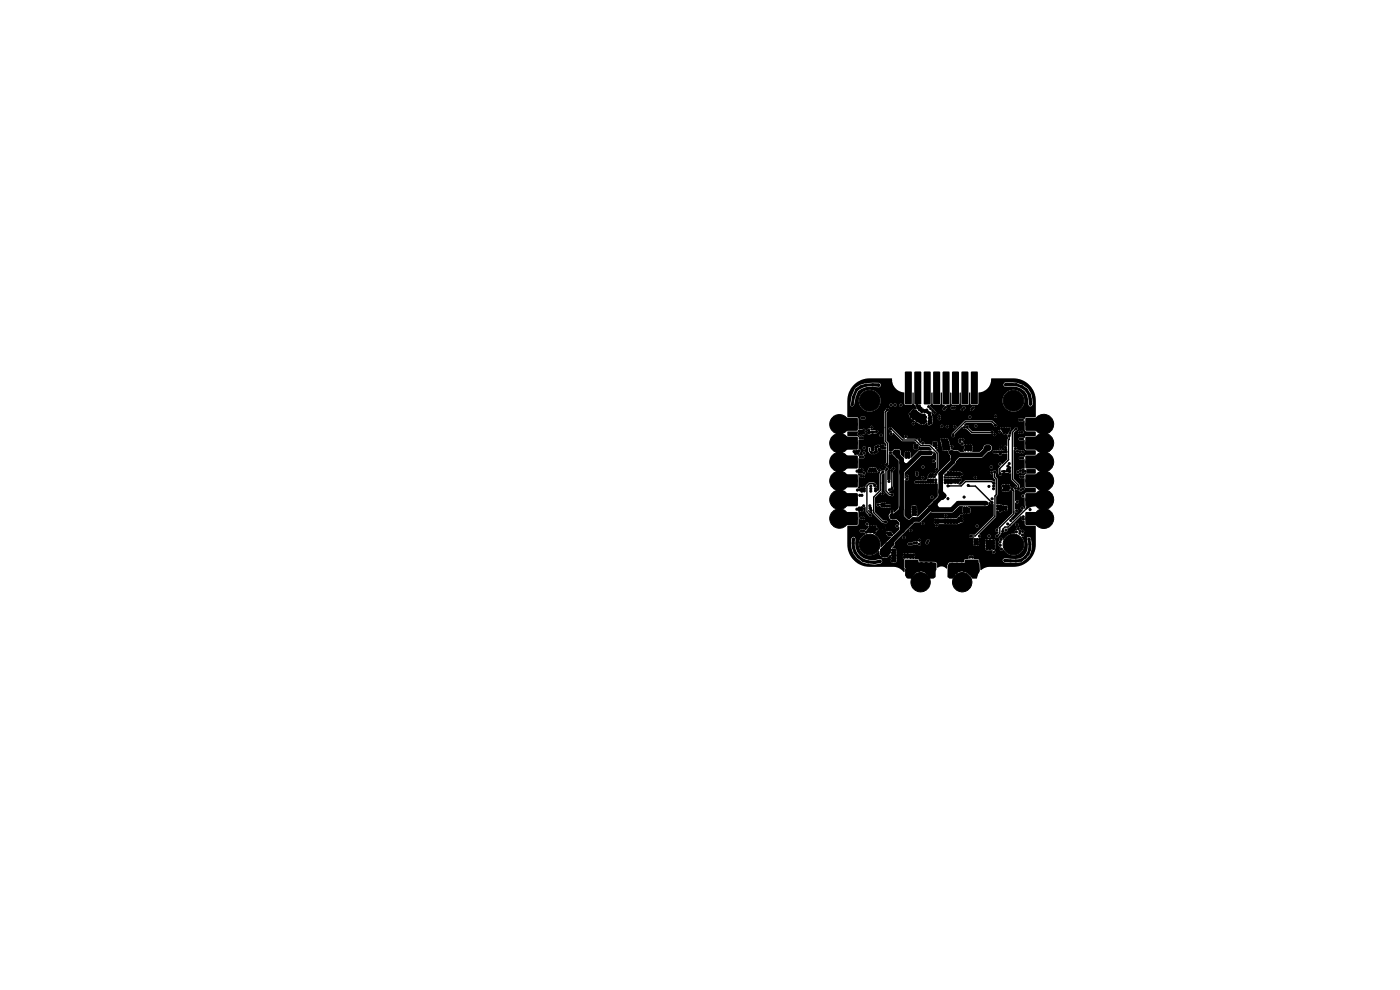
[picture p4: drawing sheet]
<svg xmlns="http://www.w3.org/2000/svg" width="297mm" height="210mm" viewBox="0 0 297 210" stroke-linecap="round" stroke-linejoin="round" font-family="sans-serif">
<g fill="#000" stroke="#000" stroke-width=".21">
<circle cx="178.1" cy="94" r="2.05"/>
<circle cx="178.1" cy="98" r="2.05"/>
<circle cx="178.1" cy="90" r="2.05"/>
<circle cx="180.8" cy="85.8" r=".23"/>
<circle cx="181.1" cy="84.2" r=".23"/>
<circle cx="181.2" cy="95.8" r=".23"/>
<circle cx="181.5" cy="96.2" r=".23"/>
<circle cx="181.7" cy="82.7" r=".22"/>
<circle cx="181.7" cy="95.7" r=".22"/>
<circle cx="181.8" cy="100" r=".23"/>
<circle cx="182" cy="96.2" r=".22"/>
<circle cx="182.2" cy="92" r=".22"/>
<circle cx="182.3" cy="95.6" r=".22"/>
<circle cx="182.3" cy="99.7" r=".23"/>
<circle cx="182.3" cy="91.5" r=".22"/>
<circle cx="182.4" cy="92.9" r=".22"/>
<circle cx="182.5" cy="96.9" r=".22"/>
<circle cx="182.6" cy="82.1" r=".22"/>
<circle cx="182.8" cy="92" r=".23"/>
<circle cx="182.8" cy="91.5" r=".22"/>
<circle cx="182.8" cy="99.6" r=".22"/>
<circle cx="182.8" cy="88.7" r=".22"/>
<circle cx="183" cy="92.9" r=".22"/>
<circle cx="183.1" cy="96.9" r=".22"/>
<circle cx="183.2" cy="91.3" r=".23"/>
<circle cx="183.3" cy="91.8" r=".22"/>
<circle cx="183.3" cy="96.1" r=".22"/>
<circle cx="183.3" cy="88.7" r=".23"/>
<circle cx="183.4" cy="95" r=".22"/>
<circle cx="183.7" cy="81.7" r=".22"/>
<circle cx="184.2" cy="91.8" r=".23"/>
<circle cx="184.2" cy="91.3" r=".23"/>
<circle cx="184.5" cy="85" r="2.2"/>
<circle cx="184.6" cy="99.5" r=".22"/>
<circle cx="184.8" cy="100" r=".22"/>
<circle cx="184.9" cy="90.6" r=".22"/>
<circle cx="184.9" cy="96" r=".23"/>
<circle cx="185.1" cy="99.5" r=".23"/>
<circle cx="185.1" cy="91.7" r=".23"/>
<circle cx="185.1" cy="81.6" r=".22"/>
<circle cx="185.4" cy="100" r=".22"/>
<circle cx="185.6" cy="96" r=".23"/>
<circle cx="185.6" cy="99.5" r=".22"/>
<circle cx="185.8" cy="94.9" r=".22"/>
<circle cx="185.8" cy="95.4" r=".22"/>
<circle cx="185.9" cy="100" r=".22"/>
<circle cx="186" cy="95.8" r=".22"/>
<circle cx="186" cy="91.5" r=".23"/>
<circle cx="186.2" cy="94.7" r=".22"/>
<circle cx="186.4" cy="81.7" r=".22"/>
<circle cx="186.6" cy="99.8" r=".22"/>
<circle cx="186.9" cy="94.7" r=".22"/>
<circle cx="186.9" cy="92.4" r=".23"/>
<circle cx="187" cy="98.8" r=".22"/>
<circle cx="187.2" cy="95.1" r=".22"/>
<circle cx="187.3" cy="94.5" r=".22"/>
<circle cx="187.4" cy="98.5" r=".22"/>
<circle cx="187.5" cy="99" r=".22"/>
<circle cx="187.7" cy="95" r=".22"/>
<circle cx="188.1" cy="98.6" r=".22"/>
<circle cx="188.2" cy="99.5" r=".22"/>
<circle cx="188.3" cy="86.9" r=".22"/>
<circle cx="188.8" cy="90.9" r=".23"/>
<circle cx="188.9" cy="96.1" r=".22"/>
<circle cx="189" cy="85.9" r=".22"/>
<circle cx="189" cy="92" r=".22"/>
<circle cx="189.1" cy="99.8" r=".23"/>
<circle cx="189.6" cy="99.4" r=".22"/>
<circle cx="189.6" cy="96.1" r=".22"/>
<circle cx="189.9" cy="85.9" r=".22"/>
<circle cx="190.1" cy="96" r=".22"/>
<circle cx="191.1" cy="86" r=".23"/>
<circle cx="192.2" cy="92.6" r=".22"/>
<circle cx="192.3" cy="97" r=".23"/>
<circle cx="192.3" cy="96.5" r=".23"/>
<circle cx="192.3" cy="96" r=".23"/>
<circle cx="192.8" cy="96" r=".22"/>
<circle cx="192.8" cy="96.5" r=".22"/>
<circle cx="192.8" cy="97" r=".22"/>
<circle cx="193.1" cy="87.8" r=".22"/>
<circle cx="193.3" cy="88.4" r=".22"/>
<circle cx="193.5" cy="87.4" r=".22"/>
<circle cx="193.6" cy="88" r=".23"/>
<circle cx="193.7" cy="88.8" r=".23"/>
<circle cx="193.8" cy="89.9" r=".22"/>
<circle cx="193.8" cy="87.1" r=".22"/>
<circle cx="193.9" cy="87.6" r=".22"/>
<circle cx="194" cy="88.3" r=".22"/>
<circle cx="194.1" cy="95" r=".23"/>
<circle cx="194.1" cy="94.5" r=".23"/>
<circle cx="194.3" cy="87.2" r=".22"/>
<circle cx="194.3" cy="87.9" r=".22"/>
<circle cx="194.3" cy="88.8" r=".22"/>
<circle cx="194.6" cy="86" r=".23"/>
<circle cx="194.6" cy="89.3" r=".22"/>
<circle cx="194.6" cy="95" r=".22"/>
<circle cx="194.6" cy="94.5" r=".22"/>
<circle cx="194.6" cy="87.6" r=".22"/>
<circle cx="194.7" cy="88.3" r=".22"/>
<circle cx="194.7" cy="86.5" r=".22"/>
<circle cx="194.9" cy="88.8" r=".23"/>
<circle cx="195" cy="93.2" r=".22"/>
<circle cx="195" cy="87.9" r=".22"/>
<circle cx="195.1" cy="86.2" r=".22"/>
<circle cx="195.1" cy="86.9" r=".22"/>
<circle cx="195.1" cy="89.3" r=".23"/>
<circle cx="195.2" cy="88.4" r=".22"/>
<circle cx="195.4" cy="86.6" r=".23"/>
<circle cx="195.4" cy="88.9" r=".22"/>
<circle cx="195.4" cy="89.8" r=".23"/>
<circle cx="195.5" cy="87.3" r=".22"/>
<circle cx="195.5" cy="88" r=".23"/>
<circle cx="195.7" cy="89.3" r=".22"/>
<circle cx="195.7" cy="88.5" r=".22"/>
<circle cx="195.8" cy="94" r=".22"/>
<circle cx="195.8" cy="87" r=".22"/>
<circle cx="195.8" cy="99.1" r=".22"/>
<circle cx="196" cy="89.8" r=".22"/>
<circle cx="196.1" cy="88" r=".22"/>
<circle cx="196.1" cy="88.9" r=".23"/>
<circle cx="196.2" cy="87.3" r=".23"/>
<circle cx="196.3" cy="88.5" r=".22"/>
<circle cx="196.4" cy="89.4" r=".22"/>
<circle cx="196.6" cy="87" r=".23"/>
<circle cx="196.8" cy="87.5" r=".23"/>
<circle cx="197" cy="86.3" r=".22"/>
<circle cx="197.1" cy="96" r=".23"/>
<circle cx="197.1" cy="89.9" r=".22"/>
<circle cx="197.1" cy="89.4" r=".22"/>
<circle cx="197.1" cy="88.7" r=".22"/>
<circle cx="197.2" cy="88.1" r=".22"/>
<circle cx="197.3" cy="87.6" r=".22"/>
<circle cx="197.4" cy="86.7" r=".22"/>
<circle cx="197.5" cy="89.1" r=".22"/>
<circle cx="197.5" cy="88.5" r=".23"/>
<circle cx="197.5" cy="89.6" r=".23"/>
<circle cx="197.5" cy="96" r=".22"/>
<circle cx="197.9" cy="87.1" r=".22"/>
<circle cx="198" cy="97.8" r=".22"/>
<circle cx="198.1" cy="94" r=".22"/>
<circle cx="198.1" cy="94.5" r=".23"/>
<circle cx="198.3" cy="87.5" r=".23"/>
<circle cx="198.6" cy="93.9" r=".22"/>
<circle cx="198.6" cy="94.5" r=".23"/>
<circle cx="198.6" cy="95" r=".22"/>
<circle cx="198.7" cy="99.6" r=".22"/>
<circle cx="199.3" cy="88.8" r=".22"/>
<circle cx="199.3" cy="88.3" r=".22"/>
<circle cx="199.8" cy="90.4" r=".22"/>
<circle cx="199.8" cy="93.3" r=".23"/>
<circle cx="200" cy="93.8" r=".22"/>
<circle cx="200" cy="94.3" r=".23"/>
<circle cx="200.2" cy="94.8" r=".23"/>
<circle cx="200.2" cy="95.3" r=".22"/>
<circle cx="200.3" cy="86.8" r=".22"/>
<circle cx="200.3" cy="93.3" r=".23"/>
<circle cx="200.6" cy="93.7" r=".23"/>
<circle cx="200.6" cy="86.4" r=".22"/>
<circle cx="200.6" cy="94.3" r=".22"/>
<circle cx="200.7" cy="94.8" r=".23"/>
<circle cx="200.8" cy="95.2" r=".22"/>
<circle cx="200.9" cy="93.3" r=".23"/>
<circle cx="201" cy="90.5" r=".22"/>
<circle cx="201.1" cy="93.8" r=".23"/>
<circle cx="201.1" cy="94.3" r=".23"/>
<circle cx="201.3" cy="94.8" r=".23"/>
<circle cx="201.3" cy="95.3" r=".22"/>
<circle cx="201.6" cy="96" r=".23"/>
<circle cx="201.9" cy="94.7" r=".23"/>
<circle cx="202" cy="86.5" r=".22"/>
<circle cx="202.1" cy="95.9" r=".23"/>
<circle cx="202.2" cy="92.4" r=".22"/>
<circle cx="202.5" cy="86.5" r=".23"/>
<circle cx="202.5" cy="90.5" r=".22"/>
<circle cx="203.7" cy="93.8" r=".22"/>
<circle cx="203.7" cy="93.3" r=".23"/>
<circle cx="204.1" cy="86.9" r=".23"/>
<circle cx="204.1" cy="94.1" r=".23"/>
<circle cx="204.2" cy="93.3" r=".22"/>
<circle cx="204.5" cy="86.5" r=".23"/>
<circle cx="204.6" cy="90.6" r=".22"/>
<circle cx="204.8" cy="95.5" r=".23"/>
<circle cx="204.8" cy="94.5" r=".23"/>
<circle cx="204.9" cy="95" r=".22"/>
<circle cx="205.2" cy="90.5" r=".22"/>
<circle cx="205.4" cy="94.5" r=".22"/>
<circle cx="205.4" cy="95.5" r=".22"/>
<circle cx="205.5" cy="95" r=".22"/>
<circle cx="205.7" cy="88.5" r=".22"/>
<circle cx="205.9" cy="94.5" r=".23"/>
<circle cx="206" cy="95.5" r=".23"/>
<circle cx="206" cy="95" r=".22"/>
<circle cx="206.1" cy="86.8" r=".22"/>
<circle cx="206.5" cy="86.5" r=".23"/>
<circle cx="207" cy="90.3" r=".22"/>
<circle cx="209" cy="95.2" r=".23"/>
<circle cx="209.3" cy="94.8" r=".23"/>
<circle cx="210.3" cy="99.1" r=".22"/>
<circle cx="210.5" cy="91.7" r=".22"/>
<circle cx="210.9" cy="95.9" r=".22"/>
<circle cx="211" cy="92.2" r=".22"/>
<circle cx="211.2" cy="88.3" r=".22"/>
<circle cx="211.2" cy="90.2" r=".22"/>
<circle cx="211.4" cy="95.9" r=".23"/>
<circle cx="211.9" cy="95.9" r=".22"/>
<circle cx="212" cy="91.6" r=".23"/>
<circle cx="212.1" cy="98.5" r=".23"/>
<circle cx="212.2" cy="92.3" r=".22"/>
<circle cx="212.2" cy="94.4" r=".23"/>
<circle cx="212.2" cy="96.3" r=".22"/>
<circle cx="212.3" cy="94.9" r=".22"/>
<circle cx="212.4" cy="95.9" r=".23"/>
<circle cx="212.5" cy="90.9" r=".23"/>
<circle cx="212.8" cy="91.4" r=".22"/>
<circle cx="212.9" cy="95.8" r=".22"/>
<circle cx="213" cy="90.9" r=".22"/>
<circle cx="213" cy="91.8" r=".22"/>
<circle cx="213.3" cy="94.9" r=".23"/>
<circle cx="213.3" cy="91.4" r=".22"/>
<circle cx="213.3" cy="95.4" r=".22"/>
<circle cx="213.4" cy="81.6" r=".22"/>
<circle cx="213.4" cy="95.8" r=".22"/>
<circle cx="213.6" cy="90.9" r=".22"/>
<circle cx="213.6" cy="91.8" r=".22"/>
<circle cx="213.8" cy="99.6" r=".22"/>
<circle cx="213.8" cy="98.9" r=".23"/>
<circle cx="213.9" cy="91.4" r=".22"/>
<circle cx="214.1" cy="92.4" r=".22"/>
<circle cx="214.1" cy="90.9" r=".22"/>
<circle cx="214.1" cy="98.4" r=".23"/>
<circle cx="214.2" cy="99.2" r=".23"/>
<circle cx="214.5" cy="81.5" r=".23"/>
<circle cx="215" cy="85" r="2.2"/>
<circle cx="215.4" cy="95.2" r=".22"/>
<circle cx="215.6" cy="90.9" r=".22"/>
<circle cx="215.6" cy="81.6" r=".23"/>
<circle cx="215.8" cy="95.7" r=".22"/>
<circle cx="216.3" cy="91.7" r=".23"/>
<circle cx="216.3" cy="89.1" r=".23"/>
<circle cx="216.4" cy="95.8" r=".22"/>
<circle cx="216.4" cy="93.1" r=".23"/>
<circle cx="216.5" cy="97.2" r=".23"/>
<circle cx="216.5" cy="99.8" r=".23"/>
<circle cx="216.8" cy="82.1" r=".22"/>
<circle cx="216.8" cy="91.7" r=".23"/>
<circle cx="216.9" cy="89.1" r=".22"/>
<circle cx="216.9" cy="93.1" r=".23"/>
<circle cx="217" cy="97.2" r=".23"/>
<circle cx="217" cy="95.8" r=".22"/>
<circle cx="217" cy="99.7" r=".23"/>
<circle cx="217.5" cy="100" r=".22"/>
<circle cx="217.7" cy="82.7" r=".22"/>
<circle cx="218.3" cy="83.7" r=".22"/>
<circle cx="218.5" cy="84.6" r=".22"/>
<circle cx="218.7" cy="85.7" r=".23"/>
<circle cx="221.4" cy="90" r="2.1"/>
<circle cx="221.4" cy="94" r="2.1"/>
<circle cx="221.4" cy="98" r="2.1"/>
<circle cx="178.1" cy="102" r="2.05"/>
<circle cx="178.1" cy="106" r="2.05"/>
<circle cx="178.1" cy="110" r="2.05"/>
<circle cx="181" cy="115.2" r=".22"/>
<circle cx="181.1" cy="114.4" r=".22"/>
<circle cx="181.1" cy="116.2" r=".23"/>
<circle cx="181.4" cy="117.2" r=".22"/>
<circle cx="181.8" cy="108" r=".23"/>
<circle cx="181.9" cy="104" r=".22"/>
<circle cx="182.1" cy="118.1" r=".22"/>
<circle cx="182.3" cy="107.8" r=".23"/>
<circle cx="182.3" cy="108.3" r=".23"/>
<circle cx="182.3" cy="100.1" r=".23"/>
<circle cx="182.4" cy="105.1" r=".23"/>
<circle cx="182.4" cy="103.9" r=".22"/>
<circle cx="182.7" cy="101.1" r=".22"/>
<circle cx="182.7" cy="109.9" r=".23"/>
<circle cx="182.7" cy="112.6" r=".22"/>
<circle cx="182.8" cy="107.7" r=".22"/>
<circle cx="182.8" cy="100.1" r=".22"/>
<circle cx="182.8" cy="104.2" r=".23"/>
<circle cx="182.8" cy="108.3" r=".22"/>
<circle cx="182.8" cy="103.7" r=".22"/>
<circle cx="182.9" cy="105.1" r=".23"/>
<circle cx="183.1" cy="118.8" r=".23"/>
<circle cx="183.2" cy="101" r=".22"/>
<circle cx="183.2" cy="109.9" r=".22"/>
<circle cx="183.2" cy="112.6" r=".22"/>
<circle cx="183.2" cy="107.3" r=".22"/>
<circle cx="183.3" cy="100.4" r=".23"/>
<circle cx="183.3" cy="104.1" r=".22"/>
<circle cx="183.4" cy="103.7" r=".22"/>
<circle cx="183.8" cy="112.9" r=".22"/>
<circle cx="184" cy="111.2" r=".23"/>
<circle cx="184.2" cy="119.2" r=".22"/>
<circle cx="184.3" cy="112.2" r=".23"/>
<circle cx="184.4" cy="100" r=".23"/>
<circle cx="184.5" cy="115.5" r="2.2"/>
<circle cx="184.5" cy="107.3" r=".22"/>
<circle cx="184.5" cy="111.7" r=".23"/>
<circle cx="184.6" cy="107.8" r=".23"/>
<circle cx="184.6" cy="109.3" r=".22"/>
<circle cx="184.7" cy="112.8" r=".22"/>
<circle cx="184.7" cy="104.2" r=".22"/>
<circle cx="184.7" cy="103.2" r=".22"/>
<circle cx="184.7" cy="103.7" r=".23"/>
<circle cx="184.8" cy="108.3" r=".22"/>
<circle cx="184.9" cy="112.2" r=".22"/>
<circle cx="185.1" cy="111.7" r=".23"/>
<circle cx="185.4" cy="112.2" r=".22"/>
<circle cx="185.5" cy="119.3" r=".22"/>
<circle cx="185.5" cy="113" r=".22"/>
<circle cx="185.6" cy="103" r=".22"/>
<circle cx="185.6" cy="111.7" r=".22"/>
<circle cx="185.7" cy="104.1" r=".22"/>
<circle cx="185.7" cy="103.7" r=".23"/>
<circle cx="186" cy="112.2" r=".23"/>
<circle cx="186.2" cy="107.1" r=".22"/>
<circle cx="186.7" cy="119.1" r=".22"/>
<circle cx="186.9" cy="117.4" r=".23"/>
<circle cx="187.1" cy="111.9" r=".22"/>
<circle cx="187.1" cy="107.4" r=".23"/>
<circle cx="187.1" cy="111.4" r=".23"/>
<circle cx="187.1" cy="106.9" r=".22"/>
<circle cx="187.2" cy="117.9" r=".22"/>
<circle cx="187.2" cy="116.9" r=".22"/>
<circle cx="187.3" cy="104.7" r=".23"/>
<circle cx="187.3" cy="100.1" r=".22"/>
<circle cx="187.4" cy="117.4" r=".22"/>
<circle cx="187.4" cy="116.5" r=".22"/>
<circle cx="187.6" cy="112.2" r=".23"/>
<circle cx="187.6" cy="111.7" r=".22"/>
<circle cx="187.6" cy="106.8" r=".22"/>
<circle cx="187.6" cy="107.4" r=".22"/>
<circle cx="187.7" cy="117.9" r=".22"/>
<circle cx="187.7" cy="116.9" r=".22"/>
<circle cx="187.7" cy="116" r=".22"/>
<circle cx="187.9" cy="117.4" r=".23"/>
<circle cx="187.9" cy="110.7" r=".22"/>
<circle cx="188" cy="116.5" r=".22"/>
<circle cx="188.2" cy="115.4" r=".22"/>
<circle cx="188.2" cy="107.4" r=".23"/>
<circle cx="188.2" cy="117.9" r=".23"/>
<circle cx="188.2" cy="116.9" r=".22"/>
<circle cx="188.3" cy="113.1" r=".23"/>
<circle cx="188.4" cy="117.4" r=".22"/>
<circle cx="188.5" cy="115.8" r=".22"/>
<circle cx="188.6" cy="113.5" r=".23"/>
<circle cx="188.6" cy="102.1" r=".23"/>
<circle cx="188.7" cy="103.9" r=".22"/>
<circle cx="188.7" cy="107.3" r=".22"/>
<circle cx="188.8" cy="113" r=".23"/>
<circle cx="189.1" cy="113.5" r=".22"/>
<circle cx="189.2" cy="103.6" r=".23"/>
<circle cx="189.2" cy="109.8" r=".22"/>
<circle cx="189.2" cy="108.5" r=".22"/>
<circle cx="189.2" cy="109.2" r=".23"/>
<circle cx="189.3" cy="104.9" r=".22"/>
<circle cx="189.3" cy="119" r=".22"/>
<circle cx="189.3" cy="118.4" r=".23"/>
<circle cx="189.3" cy="117.8" r=".22"/>
<circle cx="189.3" cy="117.2" r=".22"/>
<circle cx="189.3" cy="116.7" r=".22"/>
<circle cx="189.8" cy="116.7" r=".23"/>
<circle cx="189.9" cy="118.5" r=".23"/>
<circle cx="189.9" cy="119" r=".22"/>
<circle cx="189.9" cy="117.8" r=".23"/>
<circle cx="189.9" cy="117.2" r=".23"/>
<circle cx="190.3" cy="111.6" r=".22"/>
<circle cx="190.5" cy="117.8" r=".23"/>
<circle cx="190.5" cy="116.6" r=".22"/>
<circle cx="191.2" cy="117.8" r=".23"/>
<circle cx="191.3" cy="116.2" r=".22"/>
<circle cx="191.3" cy="116.7" r=".22"/>
<circle cx="191.3" cy="117.2" r=".22"/>
<circle cx="191.8" cy="114" r=".22"/>
<circle cx="191.9" cy="118.2" r=".22"/>
<circle cx="191.9" cy="117.6" r=".22"/>
<circle cx="192.2" cy="116.1" r=".22"/>
<circle cx="192.2" cy="116.9" r=".22"/>
<circle cx="192.4" cy="101.7" r=".22"/>
<circle cx="192.5" cy="101" r=".23"/>
<circle cx="192.5" cy="118.2" r=".23"/>
<circle cx="192.5" cy="117.6" r=".22"/>
<circle cx="192.8" cy="115.4" r=".23"/>
<circle cx="192.9" cy="116.6" r=".22"/>
<circle cx="192.9" cy="117.1" r=".22"/>
<circle cx="192.9" cy="116.1" r=".22"/>
<circle cx="193.2" cy="118.2" r=".23"/>
<circle cx="193.2" cy="117.7" r=".23"/>
<circle cx="193.2" cy="112.5" r=".22"/>
<circle cx="193.3" cy="115.4" r=".22"/>
<circle cx="193.5" cy="116.1" r=".22"/>
<circle cx="193.5" cy="116.7" r=".22"/>
<circle cx="193.6" cy="107.5" r=".23"/>
<circle cx="193.7" cy="108.1" r=".23"/>
<circle cx="193.7" cy="108.6" r=".23"/>
<circle cx="193.7" cy="109.2" r=".22"/>
<circle cx="193.8" cy="118.2" r=".23"/>
<circle cx="193.8" cy="117.7" r=".23"/>
<circle cx="193.8" cy="117.1" r=".23"/>
<circle cx="193.9" cy="115.2" r=".23"/>
<circle cx="194.1" cy="116.1" r=".22"/>
<circle cx="194.1" cy="116.6" r=".22"/>
<circle cx="194.2" cy="107.6" r=".23"/>
<circle cx="194.2" cy="109.2" r=".22"/>
<circle cx="194.2" cy="108.6" r=".23"/>
<circle cx="194.2" cy="108.1" r=".23"/>
<circle cx="194.3" cy="102.3" r=".22"/>
<circle cx="194.3" cy="119.5" r=".22"/>
<circle cx="194.4" cy="115.1" r=".22"/>
<circle cx="194.4" cy="117" r=".23"/>
<circle cx="194.5" cy="100.3" r=".22"/>
<circle cx="194.5" cy="100.7" r=".23"/>
<circle cx="194.7" cy="116.6" r=".23"/>
<circle cx="194.7" cy="116.1" r=".23"/>
<circle cx="194.8" cy="102.3" r=".22"/>
<circle cx="195" cy="120" r=".22"/>
<circle cx="195" cy="115.4" r=".23"/>
<circle cx="195.1" cy="114.6" r=".23"/>
<circle cx="195.2" cy="116.6" r=".22"/>
<circle cx="195.3" cy="116.1" r=".22"/>
<circle cx="195.3" cy="102.3" r=".22"/>
<circle cx="195.5" cy="119.5" r=".22"/>
<circle cx="195.7" cy="101.3" r=".22"/>
<circle cx="195.8" cy="111.1" r=".23"/>
<circle cx="195.8" cy="102.3" r=".22"/>
<circle cx="196" cy="120" r=".22"/>
<circle cx="196.4" cy="102.3" r=".22"/>
<circle cx="196.5" cy="119.5" r=".23"/>
<circle cx="196.7" cy="115.1" r=".22"/>
<circle cx="196.9" cy="114.7" r=".23"/>
<circle cx="196.9" cy="102.3" r=".22"/>
<circle cx="196.9" cy="101.8" r=".22"/>
<circle cx="197" cy="120" r=".22"/>
<circle cx="197.1" cy="101.1" r=".22"/>
<circle cx="197.2" cy="107.7" r=".22"/>
<circle cx="197.4" cy="100.6" r=".22"/>
<circle cx="197.4" cy="101.8" r=".22"/>
<circle cx="197.4" cy="102.3" r=".22"/>
<circle cx="197.5" cy="119.5" r=".22"/>
<circle cx="197.6" cy="101.1" r=".22"/>
<circle cx="197.7" cy="107.7" r=".22"/>
<circle cx="197.7" cy="105.5" r=".22"/>
<circle cx="197.9" cy="100.6" r=".22"/>
<circle cx="197.9" cy="102.3" r=".22"/>
<circle cx="198" cy="101.8" r=".23"/>
<circle cx="198" cy="120" r=".22"/>
<circle cx="198.2" cy="101.1" r=".22"/>
<circle cx="198.5" cy="110.8" r=".22"/>
<circle cx="198.5" cy="110.3" r=".22"/>
<circle cx="198.5" cy="100.6" r=".23"/>
<circle cx="198.5" cy="101.8" r=".22"/>
<circle cx="198.5" cy="102.3" r=".22"/>
<circle cx="198.7" cy="111.4" r=".22"/>
<circle cx="199" cy="110.3" r=".23"/>
<circle cx="199" cy="110.8" r=".22"/>
<circle cx="200.4" cy="105.4" r=".23"/>
<circle cx="200.5" cy="101.8" r=".23"/>
<circle cx="200.5" cy="110.3" r=".22"/>
<circle cx="200.5" cy="102.4" r=".22"/>
<circle cx="200.5" cy="110.8" r=".22"/>
<circle cx="200.6" cy="109.4" r=".23"/>
<circle cx="200.6" cy="100.8" r=".23"/>
<circle cx="201.1" cy="105.8" r=".22"/>
<circle cx="201.1" cy="110.3" r=".22"/>
<circle cx="201.1" cy="103.1" r=".23"/>
<circle cx="201.1" cy="110.9" r=".22"/>
<circle cx="201.1" cy="101.8" r=".23"/>
<circle cx="201.2" cy="102.4" r=".22"/>
<circle cx="201.2" cy="100.2" r=".23"/>
<circle cx="201.2" cy="100.8" r=".22"/>
<circle cx="201.7" cy="110.3" r=".22"/>
<circle cx="201.7" cy="101.8" r=".23"/>
<circle cx="201.7" cy="100.2" r=".22"/>
<circle cx="201.7" cy="110.8" r=".22"/>
<circle cx="201.7" cy="102.4" r=".23"/>
<circle cx="201.8" cy="100.7" r=".23"/>
<circle cx="202" cy="119.7" r=".23"/>
<circle cx="202.2" cy="102.1" r=".22"/>
<circle cx="202.3" cy="100.3" r=".22"/>
<circle cx="202.3" cy="100.8" r=".22"/>
<circle cx="202.3" cy="110.4" r=".23"/>
<circle cx="202.4" cy="110.9" r=".22"/>
<circle cx="202.7" cy="102.3" r=".23"/>
<circle cx="202.7" cy="101.8" r=".22"/>
<circle cx="202.9" cy="100.3" r=".22"/>
<circle cx="202.9" cy="110.4" r=".22"/>
<circle cx="203" cy="100.8" r=".23"/>
<circle cx="203" cy="110.9" r=".23"/>
<circle cx="203" cy="119.7" r=".22"/>
<circle cx="203.2" cy="101.8" r=".22"/>
<circle cx="203.2" cy="102.3" r=".22"/>
<circle cx="203.4" cy="110" r=".23"/>
<circle cx="203.4" cy="110.5" r=".22"/>
<circle cx="203.5" cy="100.8" r=".23"/>
<circle cx="203.5" cy="100.3" r=".22"/>
<circle cx="203.7" cy="101.8" r=".23"/>
<circle cx="204" cy="109.4" r=".23"/>
<circle cx="204" cy="100.6" r=".22"/>
<circle cx="204" cy="110" r=".23"/>
<circle cx="204" cy="110.5" r=".22"/>
<circle cx="204" cy="119.7" r=".22"/>
<circle cx="204.5" cy="105.4" r=".23"/>
<circle cx="204.6" cy="107.7" r=".22"/>
<circle cx="204.6" cy="108.2" r=".22"/>
<circle cx="204.6" cy="108.7" r=".23"/>
<circle cx="205" cy="119.5" r=".22"/>
<circle cx="205.1" cy="107.7" r=".22"/>
<circle cx="205.1" cy="108.2" r=".22"/>
<circle cx="205.1" cy="108.7" r=".23"/>
<circle cx="205.4" cy="103" r=".22"/>
<circle cx="205.5" cy="108" r=".23"/>
<circle cx="205.6" cy="108.6" r=".22"/>
<circle cx="205.7" cy="118.2" r=".22"/>
<circle cx="205.9" cy="113.7" r=".23"/>
<circle cx="206.3" cy="118.2" r=".23"/>
<circle cx="206.8" cy="115" r=".22"/>
<circle cx="206.8" cy="115.5" r=".22"/>
<circle cx="206.8" cy="114.5" r=".22"/>
<circle cx="206.9" cy="101.3" r=".22"/>
<circle cx="207.3" cy="111.6" r=".23"/>
<circle cx="207.3" cy="114.4" r=".22"/>
<circle cx="207.4" cy="115" r=".23"/>
<circle cx="207.4" cy="115.5" r=".22"/>
<circle cx="207.8" cy="113.7" r=".23"/>
<circle cx="208.9" cy="106.9" r=".23"/>
<circle cx="209.3" cy="114.7" r=".22"/>
<circle cx="209.4" cy="116.4" r=".22"/>
<circle cx="209.4" cy="115.2" r=".23"/>
<circle cx="209.4" cy="115.8" r=".23"/>
<circle cx="209.4" cy="106.8" r=".22"/>
<circle cx="209.8" cy="103.2" r=".23"/>
<circle cx="209.8" cy="113.7" r=".23"/>
<circle cx="210" cy="115.2" r=".22"/>
<circle cx="210" cy="115.8" r=".23"/>
<circle cx="210" cy="116.4" r=".23"/>
<circle cx="210" cy="114.7" r=".23"/>
<circle cx="210.4" cy="100.3" r=".23"/>
<circle cx="210.4" cy="106.6" r=".22"/>
<circle cx="210.5" cy="105.8" r=".22"/>
<circle cx="210.8" cy="103.7" r=".22"/>
<circle cx="210.8" cy="114.7" r=".22"/>
<circle cx="210.8" cy="115.2" r=".22"/>
<circle cx="210.8" cy="103.1" r=".22"/>
<circle cx="210.8" cy="116.4" r=".23"/>
<circle cx="210.8" cy="115.8" r=".22"/>
<circle cx="210.8" cy="117.1" r=".22"/>
<circle cx="210.8" cy="102.5" r=".22"/>
<circle cx="211" cy="100.1" r=".23"/>
<circle cx="211.5" cy="112.5" r=".22"/>
<circle cx="211.5" cy="113.8" r=".22"/>
<circle cx="211.6" cy="107.9" r=".22"/>
<circle cx="211.7" cy="107.3" r=".23"/>
<circle cx="212.1" cy="103.4" r=".23"/>
<circle cx="212.1" cy="103.9" r=".23"/>
<circle cx="212.1" cy="104.4" r=".22"/>
<circle cx="212.1" cy="115" r=".23"/>
<circle cx="212.2" cy="115.7" r=".22"/>
<circle cx="212.2" cy="108.4" r=".22"/>
<circle cx="212.2" cy="100.6" r=".23"/>
<circle cx="212.2" cy="107.8" r=".22"/>
<circle cx="212.3" cy="107.3" r=".23"/>
<circle cx="212.4" cy="114.4" r=".22"/>
<circle cx="212.4" cy="116.5" r=".22"/>
<circle cx="212.7" cy="112.7" r=".23"/>
<circle cx="212.8" cy="108.1" r=".23"/>
<circle cx="212.8" cy="107.5" r=".22"/>
<circle cx="212.8" cy="103.1" r=".23"/>
<circle cx="212.9" cy="104" r=".22"/>
<circle cx="213" cy="100" r=".22"/>
<circle cx="213.1" cy="103.5" r=".22"/>
<circle cx="213.2" cy="118.9" r=".23"/>
<circle cx="213.4" cy="104" r=".22"/>
<circle cx="213.4" cy="108.1" r=".22"/>
<circle cx="213.4" cy="112.4" r=".23"/>
<circle cx="213.4" cy="103" r=".22"/>
<circle cx="213.5" cy="107.6" r=".22"/>
<circle cx="213.6" cy="103.5" r=".22"/>
<circle cx="213.8" cy="111.2" r=".23"/>
<circle cx="213.9" cy="104" r=".23"/>
<circle cx="213.9" cy="103" r=".22"/>
<circle cx="214.1" cy="103.5" r=".23"/>
<circle cx="214.2" cy="100" r=".22"/>
<circle cx="214.4" cy="119" r=".23"/>
<circle cx="214.4" cy="110.4" r=".22"/>
<circle cx="214.7" cy="103.8" r=".22"/>
<circle cx="215" cy="115.5" r="2.2"/>
<circle cx="215.4" cy="103.6" r=".23"/>
<circle cx="215.5" cy="119" r=".23"/>
<circle cx="215.6" cy="112.8" r=".22"/>
<circle cx="215.7" cy="108.4" r=".23"/>
<circle cx="215.7" cy="111.3" r=".22"/>
<circle cx="215.8" cy="106.5" r=".22"/>
<circle cx="215.9" cy="100.1" r=".22"/>
<circle cx="216" cy="112.1" r=".23"/>
<circle cx="216" cy="103.7" r=".23"/>
<circle cx="216.4" cy="113.1" r=".23"/>
<circle cx="216.4" cy="112.6" r=".22"/>
<circle cx="216.5" cy="101.1" r=".22"/>
<circle cx="216.6" cy="104" r=".22"/>
<circle cx="216.6" cy="118.8" r=".22"/>
<circle cx="216.8" cy="107.8" r=".23"/>
<circle cx="216.9" cy="113.5" r=".23"/>
<circle cx="217" cy="112.7" r=".23"/>
<circle cx="217" cy="105.2" r=".22"/>
<circle cx="217" cy="103.7" r=".22"/>
<circle cx="217" cy="100.2" r=".23"/>
<circle cx="217.1" cy="101.1" r=".22"/>
<circle cx="217.1" cy="109.6" r=".23"/>
<circle cx="217.1" cy="110.1" r=".22"/>
<circle cx="217.5" cy="118.2" r=".22"/>
<circle cx="218.1" cy="117.5" r=".23"/>
<circle cx="218.3" cy="114.4" r=".22"/>
<circle cx="218.4" cy="116.6" r=".22"/>
<circle cx="218.5" cy="115.5" r=".22"/>
<circle cx="218.5" cy="108.1" r=".22"/>
<circle cx="221.4" cy="110" r="2.1"/>
<circle cx="221.4" cy="106" r="2.1"/>
<circle cx="221.4" cy="102" r="2.1"/>
<circle cx="192.3" cy="121" r=".22"/>
<circle cx="192.4" cy="122" r=".23"/>
<circle cx="192.7" cy="121.5" r=".22"/>
<circle cx="193.1" cy="121" r=".22"/>
<circle cx="193.1" cy="122" r=".22"/>
<circle cx="193.6" cy="121.5" r=".23"/>
<circle cx="193.9" cy="120.9" r=".23"/>
<circle cx="194.5" cy="120.4" r=".23"/>
<circle cx="195" cy="121" r=".22"/>
<circle cx="195.3" cy="123.5" r="2.05"/>
<circle cx="195.5" cy="120.5" r=".22"/>
<circle cx="196" cy="121" r=".22"/>
<circle cx="196.5" cy="120.5" r=".22"/>
<circle cx="196.7" cy="121.5" r=".22"/>
<circle cx="197" cy="121" r=".22"/>
<circle cx="197.2" cy="122.1" r=".23"/>
<circle cx="197.5" cy="121.5" r=".22"/>
<circle cx="197.5" cy="120.5" r=".22"/>
<circle cx="198" cy="121" r=".22"/>
<circle cx="198" cy="122" r=".22"/>
<circle cx="201.5" cy="120" r=".23"/>
<circle cx="201.5" cy="121" r=".23"/>
<circle cx="201.5" cy="122" r=".23"/>
<circle cx="202" cy="121.5" r=".22"/>
<circle cx="202" cy="120.5" r=".22"/>
<circle cx="202.3" cy="122" r=".22"/>
<circle cx="202.5" cy="121" r=".23"/>
<circle cx="202.5" cy="120" r=".23"/>
<circle cx="202.8" cy="121.5" r=".22"/>
<circle cx="203" cy="120.5" r=".22"/>
<circle cx="203.5" cy="120" r=".23"/>
<circle cx="203.5" cy="121" r=".23"/>
<circle cx="204" cy="120.5" r=".22"/>
<circle cx="204.1" cy="123.5" r="2.05"/>
<circle cx="204.5" cy="121" r=".23"/>
<circle cx="204.5" cy="120" r=".23"/>
<circle cx="205" cy="120.5" r=".22"/>
<circle cx="205.4" cy="121.1" r=".22"/>
<circle cx="205.8" cy="121.7" r=".22"/>
<circle cx="206.2" cy="121.1" r=".22"/>
<circle cx="206.3" cy="122.1" r=".23"/>
<circle cx="206.6" cy="121.6" r=".23"/>
<circle cx="207" cy="122.1" r=".22"/>
<circle cx="207" cy="121.1" r=".22"/>
</g>
<g fill="#000">
<path d="M179.1 89.7l2.7-.1 .2 .3v1.3l-.3 .2h-2.5l-.2-.3zM179.1 93.7l2.7-.1 .2 .3v1.3l-.3 .2h-2.5l-.2-.3zM179.1 97.7l2.7-.1 .2 .3v1.3l-.3 .2h-2.5l-.2-.3zM179.1 88.7l2.7-.1 .2 .3v1.3l-.3 .2h-2.5l-.2-.3zM179.1 92.7l2.7-.1 .2 .3v1.3l-.3 .2h-2.5l-.2-.3zM179.1 96.7l2.7-.1 .2 .3v1.3l-.3 .2h-2.5l-.2-.3zM181.2 95.7l1.1-.2 .2 .2-.5 .7-.6-.1-.3-.4zM182.1 99.5h.7l.1 .7h-.7zM182.4 91.3l.7-.1 .3 .4v.3l-1.2 .2-.1-.2zM184.1 91.2l.3-.2 .2 .5 1.4-.1 .2 .2-.2 .2-1.7 .3-.2-.3zM184.5 99.3h1.2l.4 .7-.3 .2h-1.4l-.2-.3zM184.3 95h.3v.5l.2 .3 .9-.1v-.9l.3-.1 .1 .1-.1 1.1-.6 .3h-.7l-.4-.5z"/>
<path d="M181.5 82.4a6.2 6.2 0 0 1 5-1.1l.3 .4-.3 .3a7.6 7.6 0 0 0-3.8 .4l-.8 .5-.5 1.3-.3 1.6-.3 .3-.3-.2a6.8 6.8 0 0 1 1-3.5zM187.1 100l.3 .3-.3 .2-.2-.2zM185.7 94.7l.6-.2h.7l.3-.2 .1 .5 .5 .2-.2 .2h-.4l-.3-.4-.9 .1-.2-.3zM186.9 98.6l.5-.3 .2 .7-.1 .2-.6-.2-.1-.2zM188 99.4l.3 .3-.5 .1zM188.1 86.8l.3 .3-.3 .2-.2-.2zM187.9 98.4l.5-.1-.2 .4zM189 90.7l.3 .3-.2 .2-.3-.1zM189.1 100l.2 .2h-.2zM181.1 81.6l1-.7 1.6-.6h5.5a2.9 2.9 0 0 0 2.6 3v2.3l.3 .3h1.2l.2-.1 .1-2.4 .2-.1 .1 2.4 .3 .3 .3 .7-.2 .2-.3-.1a.44 .44 0 0 0-.6 .3l-.3 .3a.82 .82 0 0 0 0 1.2l.4 .4 1.8 1.1h.7l.6-.5 .2 .1a.38 .38 0 0 0 .1 .5 .38 .38 0 0 0 .4 0l.5-.4-.1-1.5h1.2l.1 .2a.36 .36 0 0 0-.1 .5 .36 .36 0 0 0 .5 .1 .36 .36 0 0 0 .1-.5l.1-.2 5.8 .1a.33 .33 0 0 0 .5 .3 .33 .33 0 0 0 .1-.5h4.9a.33 .33 0 0 0 .5 .3 .33 .33 0 0 0 0-.6 .33 .33 0 0 0-.5 .3l-5.2-.2-.3 .3h-5.8a.33 .33 0 0 0-.2-.4 .33 .33 0 0 0-.5 .3h-1.2l-.1-.8 .1-.1 .2 .1a.36 .36 0 0 0 .4 .4 .36 .36 0 0 0 .3-.4 .36 .36 0 0 0-.4-.4l-.9-1.1 .3-.4v-2.3l.2 .1 .1 2.3 .2 .2h1.2l.2-.1 .1-2.4 .2-.1 .1 2.4 .1 .1 .4 .1-.1 .5a.39 .39 0 0 0-.3 .4 .39 .39 0 0 0 .4 .3 .39 .39 0 0 0 .3-.4l.2-.2 .8 .1a.47 .47 0 0 0 .7 .2l1.4 .1a.39 .39 0 0 0 .4 .3 .39 .39 0 0 0 .4-.4h1.2a.41 .41 0 0 0 .4 .3 .41 .41 0 0 0 .4-.3 .35 .35 0 0 0 0-.6 .35 .35 0 0 0-.5 .3l-.3 .3h-1.2a.35 .35 0 0 0 0-.6 .35 .35 0 0 0-.5 .3l-.3 .3h-1.2a.36 .36 0 0 0 .1-.5 .36 .36 0 0 0-.5-.1h-.3l-.2 .3h-.8l-.2-.4 .1-.2 .6-.1 .1-.1 .1-2.3 .1-.1 .1 .1 .1 2.3 .2 .2h1.2l.2-.1 .2-2.5 .1 .1 .1 2.3 .2 .2h1.2l.2-.1 .2-2.5 .1 .1 .1 2.3 .2 .2 1.3-.1 .2-1h5.1a2.31 2.31 0 0 0 3.2 2.3 2.31 2.31 0 0 0 .5-3.9 2.31 2.31 0 0 0-3.7 1.4v.2h-5.1v-1.5a2.97 2.97 0 0 0 2.4-1.7h2.9l.1 .3 .4 .1a4 4 0 0 1 4.2 1.4l.3 .4 .2 .8v1.1l.2 .4 .5 .1 .3-.5-.1-1.1-.2-1-.8-1.2-1-.7-1.3-.5-2.5-.1-.3 .5h-2.9l.3-1.3h5.5l1.6 .6 1.2 1 .7 1.1 .4 1.2v4.2l-.1 .1h-1.9l-.3 .3a.17 .17 0 0 1-.1 .2 .17 .17 0 0 1-.2-.2h-.5a.36 .36 0 0 0-.6 .1 .36 .36 0 0 0 .1 .5 .36 .36 0 0 0 .5-.1l.3 .1 .3-.2h.2v2l.2 .2 2 .1 .1 .2v.7l-.1 .1h-1.9l-.4 .5-.4-.2-.2 .1a.38 .38 0 0 0-.5 0 .38 .38 0 0 0 0 .5 .38 .38 0 0 0 .5 0l.7-.1v1.9l.2 .2 2 .1 .1 .2v.7l-.1 .1h-1.9l-.4 .5-.5-.1a.38 .38 0 0 0-.6 0 .38 .38 0 0 0 .1 .6 .38 .38 0 0 0 .5 0h.6v1.8h-.5l-.8 .5a.36 .36 0 0 0-.5 .2 .36 .36 0 0 0 .2 .5 .36 .36 0 0 0 .5-.3h.3a.43 .43 0 0 0 .4 .3 .43 .43 0 0 0 .5-.2h.1a.48 .48 0 0 0 .1-.7l2-.1v.9l-.1 .1h-1.9l-.4 .3-.5 .1a.39 .39 0 0 0-.5 0 .39 .39 0 0 0 0 .5 .39 .39 0 0 0 .6 0l.5 .1v1.7l.2 .2 2 .1 .1 .2v.8h-2l-.3 .5a.36 .36 0 0 0-.6 0 .36 .36 0 0 0 .2 .6l.3-.1 .1 .1v1.6l.2 .3-.3 .4a.39 .39 0 0 0-.4-.4 .39 .39 0 0 0-.4 .4l.4 .4-2.1 2.1-.3-.4 .8-.9 .1-.4a.37 .37 0 0 0 .5-.1 .37 .37 0 0 0 0-.5 .37 .37 0 0 0-.5 0l-.1-1.4 .2-.1a.33 .33 0 0 0 .5 .2 .33 .33 0 0 0 .1-.5 .33 .33 0 0 0-.5 0l-.3-.1v-2.2l.4-.2 .4 .2a.48 .48 0 0 0 .5 .3 .48 .48 0 0 0 .4-.3 .34 .34 0 0 0 .2-.6 .34 .34 0 0 0-.6 .2h-.2l-.1-.8-1.3-1.3v-5.9l.1-.2 .3 .1a.52 .52 0 0 0 .8 .5l.5 .1a.35 .35 0 0 0 .5-.1 .35 .35 0 0 0 0-.5 .35 .35 0 0 0-.5 .1l-.9-.2a.56 .56 0 0 0-.7-.5l-.1-3 .2-.2h.8a.52 .52 0 0 0 .7 .3 .34 .34 0 0 0 .3-.4 .34 .34 0 0 0-.5-.2h-.3l-.2 .3h-.8l.6-.5a.34 .34 0 0 0-.1-.6 .34 .34 0 0 0-.5 .3l-.6 .7-.2 .6a.34 .34 0 0 1-.4-.4l.2-.4a.43 .43 0 0 0 .2-.5 .43 .43 0 0 0-.5-.2l-1.5-.1-.2 .2v.4a.35 .35 0 0 0-.5 .1 .35 .35 0 0 0 .2 .5 .35 .35 0 0 0 .4-.1l.3-.1 .3 .5h.4a.35 .35 0 0 1 .4 0 .35 .35 0 0 1 .1 .4l-.2 2.1a.37 .37 0 0 0-.5 0 .37 .37 0 0 0-.1 .4l-.1 .5-1.7 .1a.38 .38 0 0 0-.5 0 .38 .38 0 0 0 0 .5 .38 .38 0 0 0 .6 .1h.5l.4 .5 .2-.1 .3-.4h1v1.2l-1.2 1.1a.36 .36 0 0 0-.4-.4 .36 .36 0 0 0-.3 .4 .36 .36 0 0 0 .4 .4l-.4 .4 .1 1.3a.37 .37 0 0 0 .5 .2 .37 .37 0 0 0 .2-.5l1.9 .1 .1 1.4 1.2 1.4-.1 .1h-.4l-.3 .3-.5-.1-.4-.8h-1.2l-.4 .3 .2 .5-.2 .3a.45 .45 0 0 0 .2 .5 .45 .45 0 0 0 .5 0h.3a.71 .71 0 0 0 .9-.4l.4 .4v4.5l-2.9 3-.2 .4a.34 .34 0 0 0-.4 0 .34 .34 0 0 0-.1 .4 .34 .34 0 0 0 .5 .1l.1 .3-.4 .4a.34 .34 0 0 0-.2 .5 .34 .34 0 0 0 .6 0l.7-.9a.4 .4 0 0 0 .6-.3h.1a.38 .38 0 0 0 .5 0 .38 .38 0 0 0 0-.6l.3-.1 .8-.8h.6a.33 .33 0 0 0 .4 .4 .33 .33 0 0 0 .2-.5 .33 .33 0 0 0-.6 0l-.6 .1 1.8-1.7h.1l.1 .3a.47 .47 0 0 0 .1 .6 .47 .47 0 0 0 .5 .1l.2 .9 2 .1 .1 .2v4.6l-.4 1.2-.7 1.1-1.2 1-1.6 .6h-6l-1.8 .7-.1-1.4-.2-.7h5l.1 .3 .3 .2 1.2 .1 2.5-.2 1.6-1.4 .4-1.1 .1-1.3-.2-1.1-.2-.3-.4-.1-.2 .2v.4a2.94 2.94 0 0 1-.4 3.1 2.94 2.94 0 0 1-3.1 .9l-1.3-.1-.4 .4h-5l-.2-.2-1-.1a.43 .43 0 0 0 0-.5 .43 .43 0 0 0-.6-.1 .4 .4 0 0 0-.4 .1 .4 .4 0 0 0 0 .5l-.8 .2-.3 .6-3.1 .1-.4 .6v.6h-.2a1.26 1.26 0 0 0-1.7-.2l-.2-.1v-.8l-.3-.3h-3.4l-.3-.5-.7-.1v-.9l-.2-.3-2-.1-.3 .2-.1 .7 .4 .5-.1 1.6 .2 .4-.1 .6-.1 .1a2.93 2.93 0 0 0-2.3-1.2h-5.4l-1.6-.4-1.4-.9-.7-1-.5-1.2-.1-1.5h.7l.2 1.2 .3 1 .8 1 1.1 .9 1.2 .3 1.5 .2 1.2-.3 .3-.5-.1-.3-.4-.1a3.6 3.6 0 0 1-5.1-2.5l-.1-.8h.8v.4a2.34 2.34 0 0 0 1.7 2 2.34 2.34 0 0 0 2.5-.9l.2 .9 .4 .5 .4 .1h.7l.8-.7 .1 1a.45 .45 0 0 0 .4 .7h.4a.32 .32 0 0 0 .3-.1 .32 .32 0 0 0 .1-.3v-1.9a.46 .46 0 0 0-.1-.4 .46 .46 0 0 0-.4-.3l-.4-.1 .6-.8h2.6l.3 .3h.7l.2-.2 1-.1a.36 .36 0 0 0 .5 .3 .36 .36 0 0 0 0-.6l1.1 .1a.41 .41 0 0 0 .5 .2 .41 .41 0 0 0 .3-.4 .35 .35 0 0 0-.2-.6 .35 .35 0 0 0-.4 .4l-.2 .3h-1.1v-.1a.36 .36 0 0 0 .2-.5 .36 .36 0 0 0-.5-.2 .36 .36 0 0 0-.2 .5h-.8l-.8 .3h-.3l-.3 .3h-2.6v-.5l.9-.9 .6 .1a.33 .33 0 0 0 .6 .2 .33 .33 0 0 0 0-.6 .34 .34 0 0 0-.6 .3h-.6l1.5-1.5h.6a.33 .33 0 0 0 .4 .4 .33 .33 0 0 0 .2-.6 .33 .33 0 0 0-.6 .1l-.6 .1 1.5-1.5h1.6a.33 .33 0 0 0 .5 .4 .33 .33 0 0 0 .1-.6h2.1l.2 .3a.44 .44 0 0 0 .2 .5 .44 .44 0 0 0 .5 0h8a.33 .33 0 0 0 .5 .3 .33 .33 0 0 0 0-.6 .33 .33 0 0 0-.5 .3h-8l.1-.4h3.9l1.1-.4 .2-.3v-1.1l-.3-.3-.3 .1-.8 .8h-4.5l-.2 .2-.1 .6h-2.1a.31 .31 0 0 0-.4-.1 .31 .31 0 0 0-.2 .3h-1.6l.3-.2 1.3-.1 1.3-1.4h3.6a.33 .33 0 0 0 .4 .4 .33 .33 0 0 0 .2-.6 .33 .33 0 0 0-.6 .1l-3.6 .1 .8-.7 4.6 .1 1.5-1.3h.7v1.3a.52 .52 0 0 0 .7 .3l.4-.1a.44 .44 0 0 0 .5-.5v-.3a.47 .47 0 0 0-.5-.5l.1-.2h3.7a.61 .61 0 0 0 .5-.8l.2-.1 .4 .4 .5 .1v2.4l-4 4h-1a.33 .33 0 0 0-.2 .5 .33 .33 0 0 0 .5 .1l.6 .1-.2 .4v1l.1 .2h1l.1-.9h1.3l.1 1.8 .3 .1h1.1l.1 .1a.34 .34 0 0 0 0 .6 .34 .34 0 0 0 .6-.2 .34 .34 0 0 0-.3-.4l.2-.4v-1.5h.7l.2 .4a.59 .59 0 0 0 .3 .8v.1a.36 .36 0 0 0 0 .6 .36 .36 0 0 0 .5-.3 2.37 2.37 0 0 0 3.5 .9 2.37 2.37 0 0 0 .4-3.5l.2-.1a.33 .33 0 0 0 .3-.2 .33 .33 0 0 0-.1-.4v-.1a.4 .4 0 0 0 .1-.6 .4 .4 0 0 0-.6-.1l-.1-.1a.53 .53 0 0 0-.7-.5l-.1 .4a.2 .2 0 0 1 0 .2 .2 .2 0 0 1-.2 .1l-.2 .2v.5a2.47 2.47 0 0 0-2.4 1.3h-.2a.36 .36 0 0 0-.5-.4 .36 .36 0 0 0-.2 .5l-.2 .3h-.7v-.4l-.3-.2-1.5 .1-.3 .4h-1.3v-.2a.42 .42 0 0 1-.1-.4 .42 .42 0 0 1 .4-.3l.1-.2 1.4 .1a.33 .33 0 0 0 .5 .2 .33 .33 0 0 0 0-.5 .33 .33 0 0 0-.5 .2h-1.4l-.4-.4 3.6-3.6 .1-1.4 .5 .1a.4 .4 0 0 0 .4 .3 .4 .4 0 0 0 .3-.3h1l.2-.9-.2-.3-2.3-.3v-1.5l.3-.4v-3.5l-.3-.4v-.9a.4 .4 0 0 0-.3-.4 .4 .4 0 0 0-.4 .2 .35 .35 0 0 0-.5 .1 .35 .35 0 0 0 .1 .5 .35 .35 0 0 0 .5-.1l.1 .8 .3 .5-.1 .4-.6-.3h-5.6l-1 .9h-.4l.5-.7a.33 .33 0 0 0 .1-.4 .33 .33 0 0 0-.4-.2h-3.3l-.1-.3 6.4 .1a.33 .33 0 0 0 .5 .3 .33 .33 0 0 0 0-.6 .33 .33 0 0 0-.5 .2h-6.4l.1-.3 .3 .2 2.9 .1 .5-.3a.34 .34 0 0 0 .3-.3 .34 .34 0 0 0-.3-.4l-.4-.2-2.3-.1-.1-.1 .7-.8 8.1 .1a.33 .33 0 0 0 .5 .2 .33 .33 0 0 0 0-.5 .33 .33 0 0 0-.5 .2h-8.1l1.7-1.9h4.6l1.4-1.3a.8 .8 0 0 0 .7-.5 .8 .8 0 0 0-.1-.9h1.8l.1 .9 .1 .2 .2-.1v-1l-.2-.1-.2 .1-2.8-.1-.4 .3-.2 .6-.7 .7h-1.6l.1-1-.3-.6-.2-.1h-1.3l-.4-.4v-.2a.37 .37 0 0 0 .3-.6 .37 .37 0 0 0-.6 0 .39 .39 0 0 0-.5 .1 .39 .39 0 0 0 0 .5v.4l.3 .1a.56 .56 0 0 0 .8 .4l.1 .4-.2 1h-.8l-.5-.4-1.4-.1v-.4a.37 .37 0 0 0 .5-.1 .37 .37 0 0 0-.1-.5 .37 .37 0 0 0-.5 .1l-.2-.8-.3-.7-1.3-.1-.3 .2 .4 2.3 .3 .2 1.1 .1v.5l.2 .4v1.1l-2.6 2.8-.4-.2-1.3 .1-.4 .6 .1 .4-.6 .6-2-.1a.33 .33 0 0 0-.3 .5 .33 .33 0 0 0 .4 .2h4.5l.1 2.7-4.3 4.3-.3-.1 .2-.3-.1-1.7-.3-.3h-.7l-.2 .3v1.6l.2 .5-.5 .5h-.3l-.8-.7v-4l5.5 .1a.33 .33 0 0 0 .5 .3 .33 .33 0 0 0 0-.6 .33 .33 0 0 0-.5 .2h-5.5v-3.5l.2-.1a.37 .37 0 0 0 .5 .1 .37 .37 0 0 0 0-.5h2.8a.33 .33 0 0 0 .5 .2 .33 .33 0 0 0 0-.6 .33 .33 0 0 0-.5 .3l-2.7-.1a.34 .34 0 0 0-.1-.4 .34 .34 0 0 0-.4 .1 .34 .34 0 0 0 0 .5l-.1 .1h-.2v-1.3h2.3v.3a.37 .37 0 0 0 .1 .5 .37 .37 0 0 0 .5-.1 .37 .37 0 0 0 0-.5 .33 .33 0 0 0-.2-.5 .33 .33 0 0 0-.4 .3h-2.3l1.2-1.2 2.4 .1a.33 .33 0 0 0 .5 .2 .33 .33 0 0 0 0-.5 .33 .33 0 0 0-.5 .2h-2.4l2.4-2.3h1.6a.71 .71 0 0 0 .9-.9h.1l.5 .5v1.3l-.2 .1a.35 .35 0 0 0-.6 0 .35 .35 0 0 0 .1 .5 .35 .35 0 0 0 .5-.3l.2 .1v1.3a.37 .37 0 0 0-.2 .4 .37 .37 0 0 0 .5 .2 .37 .37 0 0 0 .2-.5v-3.3l-.6-.7 .5-.4-.1-1.2-.3-.2-.7 .1-.2 .8-.4-.2-1.1-.1a.42 .42 0 0 0-.2-.4 .42 .42 0 0 0-.5 0l-.3 .3-.3-.5a.36 .36 0 0 0 .4-.3 .36 .36 0 0 0-.3-.4 .36 .36 0 0 0-.4 .4l-.4-.2h-1.8l-.1-.2 .2-.5h9.4a.34 .34 0 0 0 .5 .3 .34 .34 0 0 0 .1-.6l1.7-1.6a.55 .55 0 0 0 .7 .4l1.2 1.1 4.5 .1a.37 .37 0 0 0 .3 .4 .37 .37 0 0 0 .4-.4 .37 .37 0 0 0-.4-.3l-.3-.4-4.3 .1-.8-.7-.1-.5h1.3a.33 .33 0 0 0 .4 .4 .33 .33 0 0 0 .1-.6 .33 .33 0 0 0-.5 .1h-1.5l-.4 .2-.3-.2 .4-.5h5.4l.6 .7a.35 .35 0 0 0 .6 0 .35 .35 0 0 0-.3-.5l-.7-.7h-5.8l-2.7 2.7-.1 .5h-9.5a.37 .37 0 0 0-.5 .1 .37 .37 0 0 0 .1 .5h-.5l-2.3-2.2a.39 .39 0 0 0-.5-.2 .39 .39 0 0 0-.2 .5 .39 .39 0 0 0 .5 .2l.2 .2a.44 .44 0 0 0-.4 .3 .44 .44 0 0 0 0 .5 .36 .36 0 0 0 .6-.4h.2l1.7 1.6 2.7 .1 .4 .4v.2a.52 .52 0 0 0-.6 .1 .52 .52 0 0 0 0 .6 .44 .44 0 0 0 .2 .4 .44 .44 0 0 0 .5 0 .4 .4 0 0 0 .4-.6l.1-.1 .3 .2h1.8l.6 .6-.2 .1h-2.5l-1.7 1.6-.2-1.1-.2-.3-.9 .1-.2 1.3-.7-.6v-.9l-.4-.3h-.8l-.6 .5h-.7l-.1-1.8-.5-.6v-3h11.5a.33 .33 0 0 0 .2 .3 .33 .33 0 0 0 .4-.2h.5a.33 .33 0 0 0 .4 .3 .33 .33 0 0 0 .3-.3h.9a.33 .33 0 0 0 .5 .3 .33 .33 0 0 0 0-.6 .33 .33 0 0 0-.5 .3h-.9l-.3-.3-.4 .3h-.5l-.3-.4-.3 .3h-11.5v-.6h5.4a.33 .33 0 0 0 .5 .4 .33 .33 0 0 0 .1-.5 .33 .33 0 0 0-.5 .1h-5.5v-2.2l.5-.4a.33 .33 0 0 0 0-.5 .33 .33 0 0 0-.5 0l-.5 .7v6.2l.5 .6v.5l-.3-.1a.53 .53 0 0 0-.9-.2h-.6l-.5 .2a.4 .4 0 0 0-.2 .6v.4l-.6 .1-.2-.2v-.5l-.4-.1-.1 .2v.6l.5 .6h.9l.2-.1a.44 .44 0 0 0 .5-.2 .44 .44 0 0 0-.1-.5v-.4l.2-.1h.4l.4 .4h.8l-.1 2.9a.34 .34 0 0 0 0 .6 .34 .34 0 0 0 .5-.3l.1-2.2 .7-.1 1.5 1.5v10l-1.1 .9a.38 .38 0 0 0-.4-.5 .38 .38 0 0 0-.3 .6 .78 .78 0 0 0-.3 1 .78 .78 0 0 0 .9 .5h.7l.6 .5v.6h-.2a.36 .36 0 0 0-.5 0 .36 .36 0 0 0 .1 .6 .36 .36 0 0 0 .5-.3l.1 .1v.5l-1.2 1.2-.7-.8h-.6l-.3 .1v.4l.3 .5 .7 .1 .1 .2-2.1 2.1-.2-.1a2.6 2.6 0 0 0-1.2-2.6l.4-.8 .2-.1a.33 .33 0 0 0-.1-.6h.8l.6 .5 .3-.2v-.5l-.7-.6-.2 .2v.6h-.9a.41 .41 0 0 0-.5-.5l-1.2-.1a.36 .36 0 0 0-.4-.4 .36 .36 0 0 0-.3 .4 .36 .36 0 0 0 .6 .2v.4l-.5 .6-.5-.2-.2 .1a.38 .38 0 0 0-.5 0 .38 .38 0 0 0 0 .5 .38 .38 0 0 0 .5 0l.4 .1 .2 .3a2.72 2.72 0 0 0-1.4 2h-.8l.1-.9-.1-.4-.3-.1-.4 .3-.2 1h-.7v-3.6l.1-.1 2-.1 .2-.2v-1.2h.2a.79 .79 0 0 0 1.2 .1 .45 .45 0 0 0-.6-.4 .36 .36 0 0 0-.6 .3l-.2-.1v-1.2l.4-.2a.39 .39 0 0 0 .5 0 .39 .39 0 0 0 .1-.4v-.4l.5-.2 .1 1.1 .6 .9a.34 .34 0 0 0 .6 0 .34 .34 0 0 0-.2-.5l-.5-.5v-.3h.2a.67 .67 0 0 0 .7 .5v.2l2.1 2 .7 .1a.33 .33 0 0 0 .4-.3 .33 .33 0 0 0-.4-.3h-.5l-1.8-1.7v-1.7l.3 .1a.38 .38 0 0 0 .6 .2h.2a.58 .58 0 0 0 .8 .4h1.1a.33 .33 0 0 0 .4-.4 .33 .33 0 0 0-.5-.3h-.5a.75 .75 0 0 0-1-.4l-.2 .2h-.6l-.3 .2h-.3v-1.4l1.3-1.2a.36 .36 0 0 0 .2 .6 .36 .36 0 0 0 .5-.4l-.6-.3 .1-.3v-3.3l.4-.3 .2 .1v3.7l.9 .9 .2 .1a.4 .4 0 0 0 .6 0 .4 .4 0 0 0 .1-.5l-.7-.1-.2-.2 .5-.4a.43 .43 0 0 0 .4-.2 .43 .43 0 0 0 0-.5v-3.5a.38 .38 0 0 0 .4-.4 .38 .38 0 0 0-.4-.4 .38 .38 0 0 0-.4 .5 .46 .46 0 0 0-.2 .7v1.6l-.6 .1v-2.1a.34 .34 0 0 0 .1-.6 .34 .34 0 0 0-.5 .2l-.2 .4h-.4a.25 .25 0 0 1-.3 0 .25 .25 0 0 1-.2-.2 .39 .39 0 0 0-.6 .1l-.4-.5h-1.3l-.2 .1-.3 .7 .3 .3h1.7a.4 .4 0 0 1 .6-.2l.2 .2-.2 .2v3.3l-.4 .4-.2-.3 .1-.3-.3-.3 .1-.4-.5-.5h-1.1l-.6 .6-.1 .3h-.8l-.8 .3 .1-.4v-2.4l-.2-.3 1-.1 .1 .2-.1 .2a.37 .37 0 0 0-.5 .1 .37 .37 0 0 0 .1 .5 .37 .37 0 0 0 .5-.1 .48 .48 0 0 0 .5-.6 .5 .5 0 0 0-.4-.8 .36 .36 0 0 0 0-.5 .36 .36 0 0 0-.5-.1h-.5v-.5h4.6l.8 .4 .2-.2-.1-.6-.2-.1-.7 .5h-4.6v-1.5h.6a.48 .48 0 0 0 .6-.6v-.2a.35 .35 0 0 0 .4-.3 .35 .35 0 0 0-.4-.4 .35 .35 0 0 0-.2 .5v.3l-1 .2-.1-.3 .3-.1 .2-.6a.47 .47 0 0 0-.4-.6v-.2h.9a.33 .33 0 0 0 .4 .3 .33 .33 0 0 0 .2-.5 .33 .33 0 0 0-.6 .1l-.9 .1v-1.7l.5-.1a.39 .39 0 0 0 .5 0 .39 .39 0 0 0 0-.6l-1 .1-.3-.2-2-.1 .1-.9h2l.1 .2a.39 .39 0 0 0 .1 .6 .39 .39 0 0 0 .5 0h4a.33 .33 0 0 0 .4 .4 .33 .33 0 0 0 .2-.6 .33 .33 0 0 0-.6 .1l-3.7 .1 .2-.2a.35 .35 0 0 0 .4-.1 .35 .35 0 0 0 0-.4l.1-.4h.3v.2a.45 .45 0 0 0 .4 .8l1.7-.3a.35 .35 0 0 0 .3-.5 .35 .35 0 0 0-.5-.1h-1l-.1-.3a.35 .35 0 0 0 .5-.3 .35 .35 0 0 0-.4-.4 .35 .35 0 0 0-.2 .5l-.5 .2-.2 .2h-.3l-.3-.2-1.1 .1-.2-2.5h.5l.1 .3 .4 .1a.36 .36 0 0 0 .5 0 .36 .36 0 0 0 .1-.5 .36 .36 0 0 0-.5-.1 .39 .39 0 0 0-.6 .2l-2.6-.1-.1-.1v-2.6h.6l.1 .3 .4 .1 .3-.4 .2-1h.8v.4a2.3 2.3 0 0 0 1.9 2.1 2.3 2.3 0 0 0 2.5-1.4l2.1 .1a.33 .33 0 0 0 .4 .2 .33 .33 0 0 0 .2-.3l.3 .1a.33 .33 0 0 0 .3 .2 .33 .33 0 0 0 .3-.3l.6 .1a.33 .33 0 0 0 .5 .2 .33 .33 0 0 0 0-.5 .33 .33 0 0 0-.5 .2h-.6l-.2-.3-.4 .3h-.3l-.2-.3-.4 .3h-2.1a2.3 2.3 0 0 0-1.6-3.1 2.3 2.3 0 0 0-2.8 2h-.8l.1-.5 .5-1.3 .8-.5a7.4 7.4 0 0 1 3.6-.3l.5-.5-.1-.3-.4-.2-2.7 .1-1.3 .4-1 .7-.7 1.7-.3 1.7h-.6v-1.2l.2-1.2 .4-.8zM189.3 99.7l.1 .1zM192 78.9l1.2-.1 .2 .2v6.6l-.2 .2h-1l-.3-.2z"/>
<path d="M192.1 95.9l.7-.1 .2 .2v1l-.1 .2h-.7l-.1-.2zM193.7 86.9l.7 .2 1.1 .7 .6 .1 .4 .5 .1 .8-.1 .3-.4 .5h-.8l-2.1-1.5-.2-.7zM194 78.9l1.2-.1 .3 .2v6.6l-.3 .2h-1l-.3-.2zM194 94.4h.7l-.1 .7h-.6zM194.4 85.9l.8 .1 .5 .7 1 .1 .7 .7 .3 1v1.2l-.5 .4h-.2l-.1-.7a2.46 2.46 0 0 0-.2-1.7l-1.3-.2-.8-.9zM196 78.9l1.2-.1 .2 .2v6.6l-.2 .2h-1l-.2-.2zM198 78.9l1.2-.1 .3 .2v6.6l-.3 .2h-1l-.3-.2zM198 93.8l.6-.1 .2 .2v1l-.1 .2h-.2l-.6-.6zM199.9 94.3h1.4l.2 .9-.1 .3-1.4-.1zM200 78.9l1.2-.1 .2 .2v6.6l-.2 .2h-1l-.3-.2zM199.7 93.1h1.3l.3 1.2-1.4-.1-.3-.8zM202 92.4h.1z"/>
<path d="M202.1 92l.2 .1-.1 .2zM202 78.9l1.2-.1 .2 .2v6.6l-.2 .2h-1l-.3-.2zM204 78.9l1.2-.1 .2 .2v6.6l-.2 .2h-1l-.3-.2zM205 90.6l.4 .1-.2 .3zM204.7 94.4h1.4l.1 .5-.1 .7-1.4-.1-.1-.2zM206 78.9l1.2-.1 .2 .2v6.6l-.2 .2h-1l-.2-.2zM210.1 91.6l.4-.1v.4h-.4zM210.8 90l.2-.2 .3 .2-.3 .4zM212.1 94.3l.3 .1 .1 .9-.2 .2-.2-.2zM212.3 90.8l.2-.1 1.6 .1 .2 .2-.6 1-.8-.1-.6-.8zM211.3 95.8l1.8-.2v-.8l.3-.1 .1 .1 .1 1.1-.2 .2h-.9l-.1 .4h-.2l-.3-.4-.6-.1zM212.4 99.8l1.5-.2-.1-.8 .2-.1 .3 .2 .1 .7-.1 .7-1.8-.1z"/>
<path d="M213.1 81.3l.1-.1a5.8 5.8 0 0 1 4.8 1.3 5.3 5.3 0 0 1 1 3.3l-.3 .3h-.3l-.1-.3a3.4 3.4 0 0 0-3.8-3.9h-1.4l-.1-.3zM215.4 90.8l.3 .3-.4 .3-.2-.3zM217.6 89.7l2.7-.1 .2 .3v1.3l-.3 .2h-2.5l-.2-.3zM217.6 93.7l2.7-.1 .2 .3v1.3l-.3 .2h-2.5l-.2-.3zM217.6 97.7l2.7-.1 .2 .3v1.3l-.3 .2h-2.5l-.2-.3zM217.6 88.7l2.7-.1 .2 .3v1.3l-.3 .2h-2.5l-.2-.3zM217.6 92.7l2.7-.1 .2 .3v1.3l-.3 .2h-2.5l-.2-.3zM217.6 96.7l2.7-.1 .2 .3v1.3l-.3 .2h-2.5l-.2-.3zM179.1 101.7l2.7-.1 .2 .3v1.3l-.3 .2h-2.5l-.2-.3zM179.1 105.7l2.7-.1 .2 .3v1.3l-.3 .2h-2.5l-.2-.3zM179.1 109.7l2.7-.1 .2 .3v1.3l-.3 .2h-2.5l-.2-.3zM180.8 114.2l.4-.2 .2 .4a3.8 3.8 0 0 0 1.3 3.8 3.8 3.8 0 0 0 3.9 .5l.4 .2v.2l-.1 .3-1.3 .2-1.5-.1-1.1-.3-1.1-.8-.8-1-.3-1.1-.1-1.1z"/>
<path d="M179.1 100.7l2.7-.1 .2 .3v1.3l-.3 .2h-2.5l-.2-.3zM179.1 104.7l2.7-.1 .2 .3v1.3l-.3 .2h-2.5l-.2-.3zM179.1 108.7l2.7-.1 .2 .3v1.3l-.3 .2h-2.5l-.2-.3zM181.8 107.9l.5-.3 .5-.1 .2 .2-.1 .5-.6 .2-.5-.3zM182.3 103.8l.5-.4h.6l.2 .1v.6l-.2 .2h-.6l-.6-.3zM184.2 109.1l.2-.2 .3 .2-.3 .3zM184.4 107.3l.5 .3 .1 .5-.2 .2-.5-.3zM185.5 102.5l.3 .4-.4 .1-.1-.3zM184.5 111.6h1.2l.3 .7-.5 .8h-1.8l-.1-.4zM187 111.2h.2l.6 .5-.1 .7h-.2l-.6-.4zM186.3 106.9l1.3-.2 .2 .1v.3l.9 .1 .1 .2-.2 .1h-1.3l-1-.4zM187.7 115.7l.3 .1 .5 1.7-.3 .6-.8 .1-.6-.5-.1-.5z"/>
<path d="M187.5 110.6l.4-.1v.4l-.4-.1zM188.1 112.9l.8-.1 .4 .5v.2l-.2 .2h-.6l-.4-.4zM188.8 104.8l.3 .2h-.3zM189.2 117.6l.8 .2v1.4l-.8-.1zM189.3 104.7v.2zM189.1 103.2h.2l.1 .4h-.4zM189.3 116.5h.5l.2 .1v.8l-.1 .3-.7-.1zM191.7 117.5h2.1l.2 .3v.4l-.3 .2h-1.8l-.2-.2zM193.5 107.4l.7-.1 .2 .2 .1 1.6-.2 .3h-.6l-.2-.2zM193.8 115l.5-.1 .2 .3-.1 .2h-.5zM192.6 119.8l.4-.4 .8-.1 4.7 .1 .2 .3-.2 2.7-.5 .3h-.9a1.85 1.85 0 0 0-1.8-1.5 1.85 1.85 0 0 0-1.8 1.5h-1l-.3-.2-.2-.6 .1-1.4zM197.3 100.5h.7v.2l-.3 .6-.7-.1v-.2z"/>
<path d="M194.2 102.1h2.2l.6-.5h.9l.2 .2-.2 .7h-3.6l-.1-.2zM201.1 102.9h.4v.3l-.4 .1zM200.6 100.6l.6-.6h1.7l.7 .1 .6 .5-.7 .4h-2.8l-.2-.2zM200.4 101.7l3.3-.1 .2 .3-.7 .6-2.7 .1-.2-.1zM198.3 110.1h4.7l.8-.8h.4v1.4l-1.2 .4h-4.5l-.2-.3zM204.4 107.6l.7-.1 .2 .3h.4v.8l-.6 .2-.7-.1zM205.5 102.8l.3 .2v.3l-.4-.1zM205.8 113.5l.1 .1zM206.2 113.6h.1v.2h-.2zM201.3 119.5h6.5l.1 1.6-.7 1.6h-1a1.75 1.75 0 0 0-1-1.1 1.82 1.82 0 0 0-2.5 .2l-.6 .9h-.7l-.4-.3v-2.3zM206.7 114.3l.6-.1 .2 .2 .1 1-.2 .3h-.5l-.3-.2zM210 106.4l.2-.2 .4 .2-.3 .3z"/>
<path d="M210.6 102.2l.1 .2h-.3zM209.1 114.7l.3-.2h1.3l.3 .1v1.7l-.1 .2h-1.7zM210.8 102.5v.1zM210.8 100.1h.4v.4h-.3zM211.4 113.6l.3-.3 .2 .2-.2 .4zM212 100.1h.2l.2 .3-.4 .2zM211.5 107.2l.8-.1 .5 .2h.8v.9l-.2 .1h-.7l-.6 .2-.1-.3-.6-.2zM212.6 112.3h.3l-.2 .3zM212.8 112.7l.1 .1zM212.7 102.9l.2-.1h1.1l.3 .7-.4 .6h-1.1l-.2-.3 .3-.3-.2-.3zM214.8 103.6l-.1 .1zM214.8 103.9l.3 .1-.2 .2z"/>
<path d="M215.9 103.2h.3l.1 .4h-.5zM217.6 101.7l2.7-.1 .2 .3v1.3l-.3 .2h-2.5l-.2-.3zM217.6 105.7l2.7-.1 .2 .3v1.3l-.3 .2h-2.5l-.2-.3zM217.6 109.7l2.7-.1 .2 .3v1.3l-.3 .2h-2.5l-.2-.3zM212.9 118.7l.3-.2 1.2 .2a3 3 0 0 0 3.2-1 3 3 0 0 0 .4-3.3v-.2l.2-.2 .3 .1 .1 .2 .2 1.2-.1 1.1-.3 1.1-.8 .8-.9 .6-1.2 .2-2.3-.1-.3-.2zM217.5 107.1l1.4-.3 .6 .6-1 .2-.8 .5-.2-.2 .1-.1a.41 .41 0 0 0-.1-.7zM217.6 100.7l2.7-.1 .2 .3v1.3l-.3 .2h-2.5l-.2-.3zM217.6 104.7l2.7-.1 .2 .3v1.3l-.3 .2h-2.5l-.2-.3zM217.6 108.7l2.7-.1 .2 .3v1.3l-.3 .2h-2.5l-.2-.3zM192 118.8l2.7-.1 .2 .3v1.3l-.3 .2h-2.6l-.1-.3zM204.7 118.8l2.8-.1 .1 .3v1.3l-.2 .2h-2.6l-.2-.3z"/>
</g>
<path d="M188 98.6h.1M188.3 86.9h.1M205.2 90.6v.2M189.2 103.6h.1M210.4 106.6h.1M210.8 102.5h.1" fill="none" stroke="#000" stroke-width=".4"/>
<g fill="none" stroke="#000" stroke-width=".3">
<path d="M188 98.6h.1M188.2 99.5l-.3 .3v4.4l.8 .7h.5M188.3 86.9l-.5 .5v6.2l.5 .5v4.3l-.2 .2M188.8 90.9h.2l2.4 2.4h2.7l1.2 1.2h1.9l1.6 1.6v3.4l-.1 .2M189.2 99.8v3.8M205.2 90.8l.9 .9h4.4M211.2 90.2l-.7-.7h-5.7l-2.6 2.6v.3M214.1 92.4v.8l-.2 .2v4.1l-1.8 1.9 .1 1.2M215.6 90.9l-.8 .8v10l1.2 1.2v.8M185.6 102.9l-.2-.3h-1l-.5 .5v5.5l.7 .7M187.3 100.1l-.5 .5v3.4l-1.5 1.5v3.3l2 1.9h.7M205.4 103l.1 .1h1.4l3.5 3.5"/>
<path d="M210.8 102.5l-.4-.3h-5.6l-.9 .9h-2.8M211 100.1v1.2l.4 .3v3.3l-.3 .3v4.3l-4.2 4.2h-1M212.2 100.6h.1M214.2 111.4h.1M214.7 103.8h.1M214.7 103.8l.4 .4v4.7l-3 3v1.2l-.6 .6M215.1 108.6h.1M216 112.1h.1M219 107h-.3l-4.8 4.8h-.7l-.5 .5v.5"/>
</g>
<path d="M189 85.9h.1M185.6 102.9l.1 .1" fill="none" stroke="#000" stroke-width=".25"/>
<g fill="none" stroke="#000" stroke-width="1">
<path d="M189.8 96.1l1.5 1.4v10.4M189.9 96l.6-.1v.8M191.3 98.1l.6 .7h.6M197.4 96.1h-2.2l-3.9 3.9v.4M201.9 96l.3 .3v1.7l-2.6 2.5v5M203.3 96.5l-.9 .9h-.2M209.2 95l.6-.1v.3M209.4 95.2l-1.3 1.3h-4.7l-.4-.4h-1M188.5 116.3h.1M189.1 109.4h.8M189.2 109.7h1.2l2 1.9M189.8 109.5h.1"/>
<path d="M190 114l-2.8 2.7v.7l.3 .3h.4l.6-.6v-.8M190.9 108.4l-1.2 1.3M191.3 107.7v2.1l-.4 .3M191.3 109.7l1 1M191.4 110.6h.1M191.4 110.6v1.9M191.6 110.7h1.7M197.4 107.7l-2.4 2.5h-1.2l-4.6 4.5v.6l-1.7 1.8M198.4 106.7v.8l.4 .4M199.6 104.4l.7 .8-.4 .3h-.3M199.6 105.5l-2.2 2.2M209.2 106.8h-5.9l-1.4 1.3h-4.1l-.4-.4"/>
</g>
</svg>
